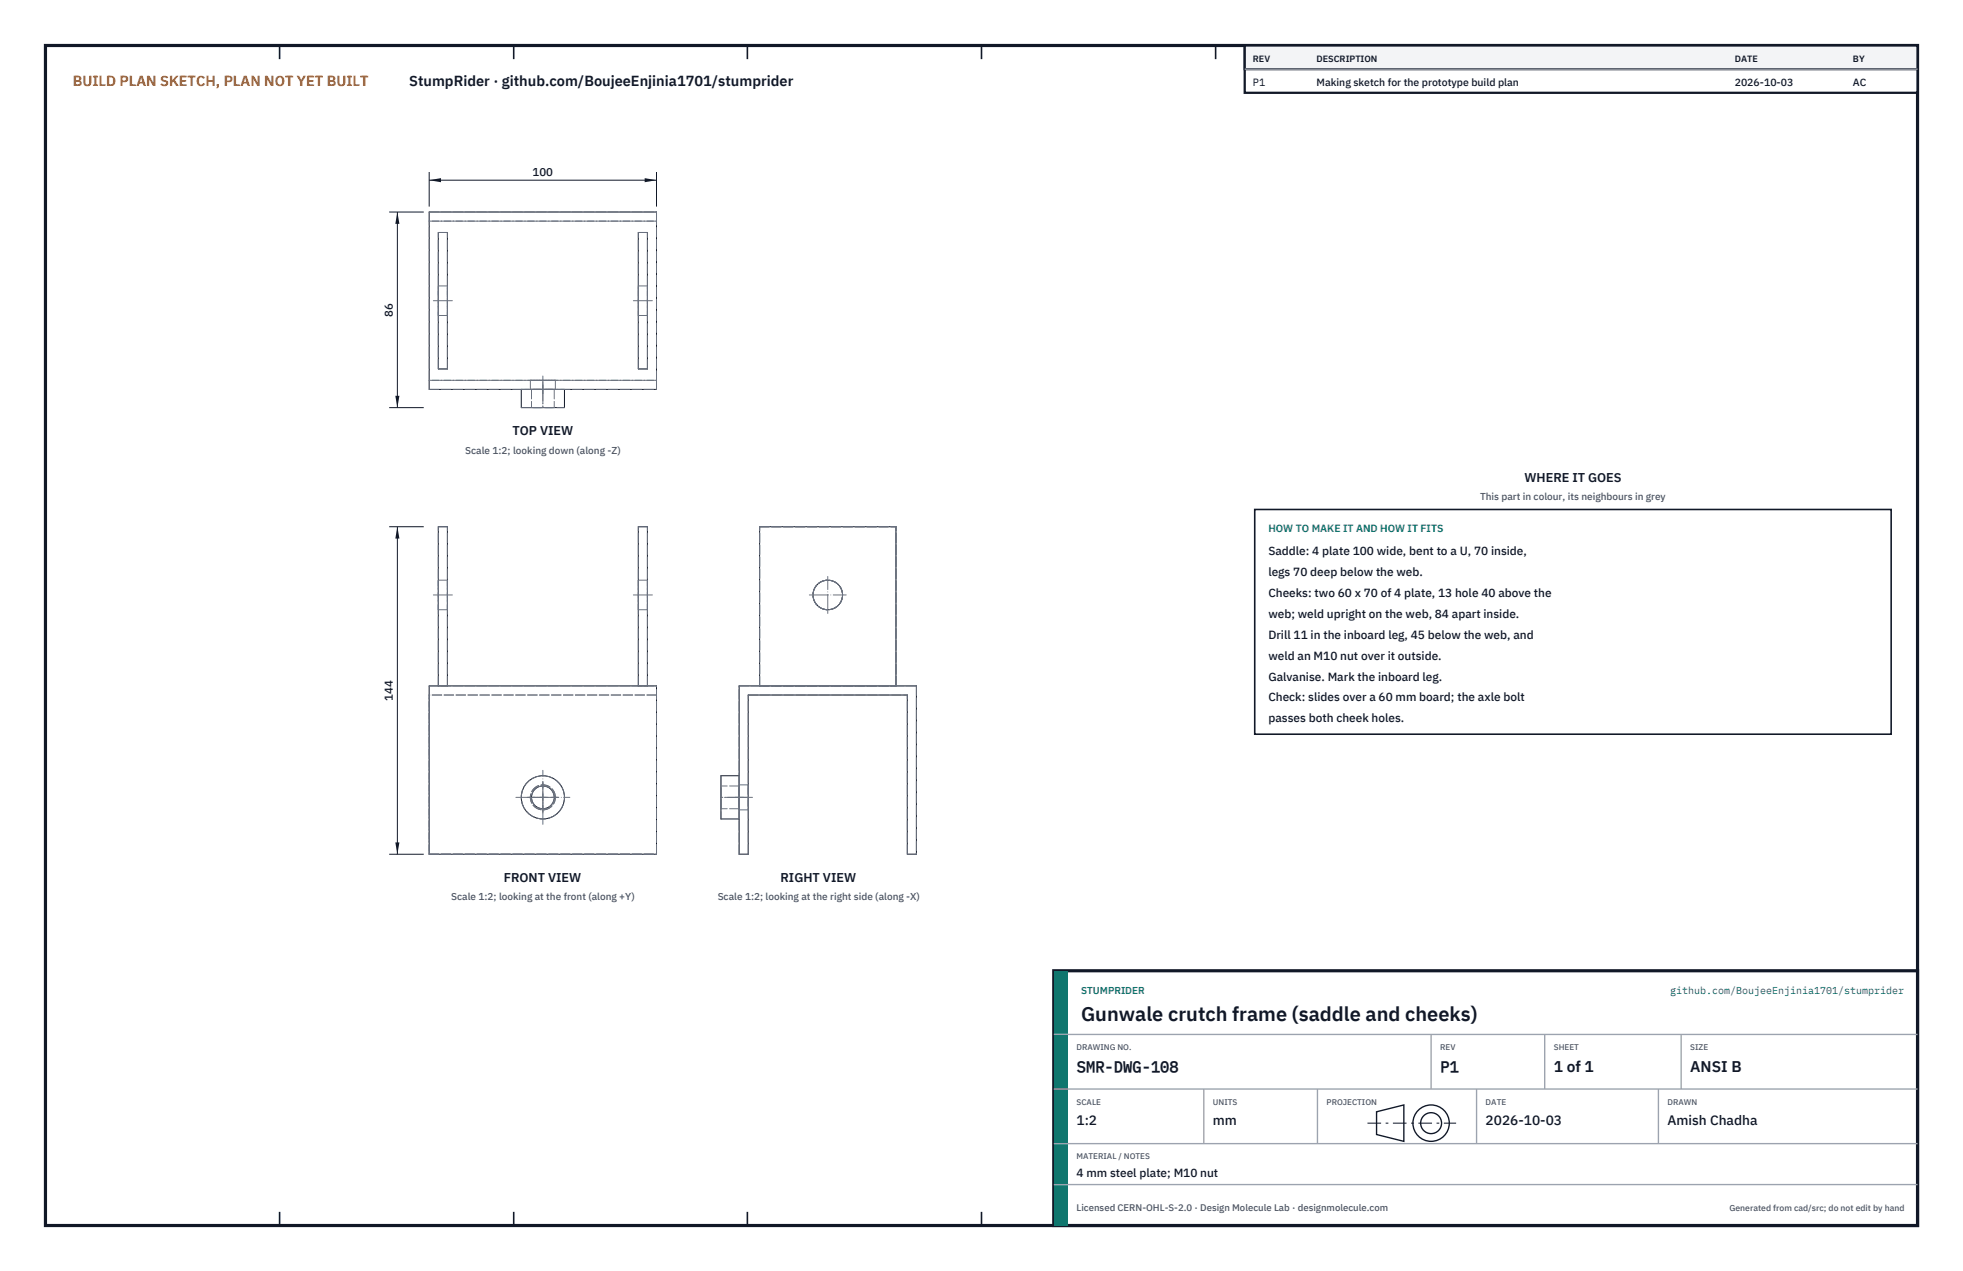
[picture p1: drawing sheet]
<svg xmlns="http://www.w3.org/2000/svg" width="432mm" height="279mm" viewBox="0 0 432 279" stroke-linecap="round" stroke-linejoin="round" font-family="sans-serif">
<defs><g id="words">
<text font-size="4.4" fill="#111827" x="237.8" y="224.4">Gunwale crutch frame (saddle and cheeks)</text>
<g font-size="3.4" fill="#111827">
<text x="236.8" y="235.6">SMR-DWG-108</text>
<text x="316.8" y="235.6">P1</text>
<text x="341.8" y="235.6">1 of 1</text>
<text x="371.8" y="235.6">ANSI B</text>
</g>
<text font-size="3.2" fill="#b45309" x="16" y="19">BUILD PLAN SKETCH, PLAN NOT YET BUILT</text>
<text font-size="3.2" fill="#111827" x="90" y="19">StumpRider · github.com/BoujeeEnjinia1701/stumprider</text>
<g font-size="3" fill="#111827">
<text x="236.8" y="247.2">1:2</text>
<text x="266.8" y="247.2">mm</text>
<text x="326.8" y="247.2">2026-10-03</text>
<text x="366.8" y="247.2">Amish Chadha</text>
</g>
<g font-size="2.8" fill="#111827">
<text x="112.7" y="95.7">TOP VIEW</text>
<text x="335.3" y="106">WHERE IT GOES</text>
<text x="110.8" y="193.9">FRONT VIEW</text>
<text x="171.7" y="193.9">RIGHT VIEW</text>
</g>
<g font-size="2.6" fill="#111827">
<text x="279" y="122">Saddle: 4 plate 100 wide, bent to a U, 70 inside,</text>
<text x="279" y="126.6">legs 70 deep below the web.</text>
<text x="279" y="131.2">Cheeks: two 60 x 70 of 4 plate, 13 hole 40 above the</text>
<text x="279" y="135.8">web; weld upright on the web, 84 apart inside.</text>
<text x="279" y="140.4">Drill 11 in the inboard leg, 45 below the web, and</text>
<text x="279" y="145">weld an M10 nut over it outside.</text>
<text x="279" y="149.6">Galvanise. Mark the inboard leg.</text>
<text x="279" y="154.2">Check: slides over a 60 mm board; the axle bolt</text>
<text x="279" y="158.8">passes both cheek holes.</text>
<text x="236.8" y="258.8">4 mm steel plate; M10 nut</text>
</g>
<g font-size="2.5" fill="#111827">
<text x="117.2" y="38.6">100</text>
<text x="86.4" y="69.6" transform="rotate(-90 86.4 69.6)">86</text>
<text x="86.4" y="154" transform="rotate(-90 86.4 154)">144</text>
</g>
<g font-size="2.3" fill="#111827">
<text x="275.6" y="18.8">P1</text>
<text x="289.6" y="18.8">Making sketch for the prototype build plan</text>
<text x="381.6" y="18.8">2026-10-03</text>
<text x="407.6" y="18.8">AC</text>
</g>
<text font-size="2.3" fill="#0f766e" x="279" y="117">HOW TO MAKE IT AND HOW IT FITS</text>
<g font-size="2.2" fill="#4b5563">
<text x="102.3" y="99.7">Scale 1:2; looking down (along -Z)</text>
<text x="325.6" y="110">This part in colour, its neighbours in grey</text>
<text x="99.2" y="197.9">Scale 1:2; looking at the front (along +Y)</text>
<text x="157.9" y="197.9">Scale 1:2; looking at the right side (along -X)</text>
</g>
<g font-size="2.2" fill="#0f766e">
<text x="237.8" y="218.4">STUMPRIDER</text>
<text x="367.4" y="218.4">github.com/BoujeeEnjinia1701/stumprider</text>
</g>
<text font-size="2.1" fill="#4b5563" x="236.8" y="266.2">Licensed CERN-OHL-S-2.0 · Design Molecule Lab · designmolecule.com</text>
<g font-size="2" fill="#111827">
<text x="275.6" y="13.6">REV</text>
<text x="289.6" y="13.6">DESCRIPTION</text>
<text x="381.6" y="13.6">DATE</text>
<text x="407.6" y="13.6">BY</text>
</g>
<text font-size="1.9" fill="#4b5563" x="380.4" y="266.2">Generated from cad/src; do not edit by hand</text>
<g font-size="1.8" fill="#4b5563">
<text x="236.8" y="230.8">DRAWING NO.</text>
<text x="316.8" y="230.8">REV</text>
<text x="341.8" y="230.8">SHEET</text>
<text x="371.8" y="230.8">SIZE</text>
<text x="236.8" y="242.8">SCALE</text>
<text x="266.8" y="242.8">UNITS</text>
<text x="291.8" y="242.8">PROJECTION</text>
<text x="326.8" y="242.8">DATE</text>
<text x="366.8" y="242.8">DRAWN</text>
<text x="236.8" y="254.8">MATERIAL / NOTES</text>
</g>
</g></defs>
<path d="M10 10h411.8v259.4h-411.8z" fill="none" stroke="#111827" stroke-width=".7" stroke-linecap="butt"/>
<g fill="none" stroke="#111827" stroke-width=".35">
<path d="M61.5 10v3M113 10v3M164.4 10v3M215.9 10v3M267.4 10v3M318.9 10v3M370.3 10v3M61.5 266.4v3M113 266.4v3M164.4 266.4v3M215.9 266.4v3M267.4 266.4v3"/>
<path d="M318.9 266.4v3M370.3 266.4v3"/>
</g>
<g fill="none" stroke="#111727" stroke-width=".22">
<path d="M94.4 46.6h50v39h-50zM96.4 51.1h2v30h-2zM140.4 51.1h2v30h-2zM114.7 85.6v4h9.5v-4M94.4 150.8h50v37h-50zM96.4 150.8v-35h2v35M140.4 150.8v-35h2v35M162.6 150.8h39v37h-2v-35h-35v35h-2zM167.1 150.8v-35h30v35M162.6 170.5h-4v9.5h4"/>
<circle cx="182.1" cy="130.8" r="3.3"/>
<circle cx="119.4" cy="175.3" r="2.5"/>
<circle cx="119.4" cy="175.3" r="4.8"/>
</g>
<g fill="none" stroke="#6a7180" stroke-width=".22" stroke-dasharray="2.1 .5">
<path d="M94.4 48.6v-2M94.4 48.6h50M94.4 46.6h50M96.4 51.1h2M140.4 51.1h2M144.4 48.6h-50M144.4 48.6v-2M96.4 66.1v-3.2M96.4 62.9v6.5M96.4 69.4v-3.3M96.4 69.4h2M96.4 62.9h2"/>
<path d="M98.4 66.1v-3.2M98.4 62.9v6.5M98.4 69.4v-3.3M140.4 66.1v-3.2M140.4 62.9v6.5M140.4 69.4v-3.3M140.4 69.4h2M140.4 62.9h2M142.4 66.1v-3.2M142.4 62.9v6.5M142.4 69.4v-3.3M94.4 85.6v-2"/>
<path d="M94.4 83.6v-35M94.4 85.6h50M94.4 83.6h50M96.4 81.1v-30M96.4 81.1h2M98.4 81.1v-30M114.7 89.6h9.5M114.7 85.6h9.5M116.7 85.6h5.5M116.7 83.6h5.5M116.7 83.6v2M116.9 89.6h5"/>
<path d="M116.9 85.6h5M116.9 85.6v4M121.9 89.6h-5M121.9 85.6h-5M121.9 85.6v4M122.2 85.6h-5.5M122.2 83.6h-5.5M122.2 83.6v2M124.2 85.6h-9.5M140.4 81.1v-30M140.4 81.1h2M142.4 81.1v-30"/>
<path d="M144.4 85.6v-2M144.4 83.6h-50M144.4 83.6v-35M96.4 115.8h2M140.4 115.8h2M167.1 115.8h30M96.4 134v-6.5M96.4 127.5v6.5M96.4 134h2M96.4 127.5h2M98.4 134v-6.5M98.4 127.5v6.5"/>
<path d="M140.4 134v-6.5M140.4 127.5v6.5M140.4 134h2M140.4 127.5h2M142.4 134v-6.5M142.4 127.5v6.5M94.4 150.8v37M94.4 150.8h50M96.4 150.8h2M96.4 150.8v-35M98.4 150.8v-35M140.4 150.8h2"/>
<path d="M140.4 150.8v-35M142.4 150.8v-35M144.4 152.8h-50M162.6 150.8h39M164.6 152.8h35M167.1 150.8h30M167.1 150.8v-35M197.1 150.8v-35M201.6 150.8v37M158.6 170.5v9.5M158.6 175.3v-2.5M158.6 172.8v5"/>
<path d="M158.6 177.8v-2.5M162.6 175.3v-2.8M162.6 172.5v5.5M162.6 178v-2.7M162.6 175.3v-4.8M162.6 170.5v9.5M162.6 175.3v-2.5M162.6 172.8v5M162.6 177.8v-2.5M162.6 172.8h-4M162.6 177.8h-4M164.6 175.3v-2.8"/>
<path d="M164.6 172.5v5.5M164.6 178v-2.7M164.6 172.5h-2M164.6 178h-2M94.4 187.8v-35M94.4 187.8h50M144.4 187.8v-35M144.4 187.8v-37M162.6 187.8v-37M162.6 187.8h2M162.6 180v-4.7M164.6 187.8v-35"/>
<path d="M199.6 187.8v-35M199.6 187.8h2"/>
<circle cx="182.1" cy="130.8" r="3.3"/>
<circle cx="119.4" cy="175.3" r="2.5"/>
<circle cx="119.4" cy="175.3" r="4.8"/>
<circle cx="119.4" cy="175.3" r="2.75"/>
</g>
<g fill="none" stroke="#6a7180" stroke-width=".22" stroke-dasharray="4.2 .5 0 .5">
<path d="M95.3 66.1h4.2M139.3 66.1h4.2M119.4 84.6v5M119.4 83.9v5.7M119.4 82.7v3.8M95.3 130.8h4.2M139.3 130.8h4.2M178 130.8h8.1M182.1 134.9v-8.2M113.5 175.3h11.9M116 175.3h6.9M116.3 175.3h6.2"/>
<path d="M119.4 178.7v-6.9M119.4 178.4v-6.2M163.6 175.3h-5M164.3 175.3h-5.7M165.5 175.3h-3.9M119.4 181.2v-11.9"/>
</g>
<path d="M94.4 37.8v7.6M94.4 39.6h50M144.4 37.8v7.6" fill="none" stroke="#111827" stroke-width=".22"/>
<path d="M94.4 39.6l2.6-.4v.9zM141.8 39.2v.9l2.6-.5z" fill="#111827"/>
<path d="M85.6 46.6h7.6M87.4 46.6v43M85.6 89.6h7.6" fill="none" stroke="#111827" stroke-width=".22"/>
<path d="M87.4 46.6l-.4 2.6h.9zM87 87h.9l-.5 2.6z" fill="#111827"/>
<path d="M85.6 115.8h7.6M87.4 115.8v72M85.6 187.8h7.6" fill="none" stroke="#111827" stroke-width=".22"/>
<path d="M87.4 115.8l-.4 2.6h.9zM87 185.2h.9l-.5 2.6z" fill="#111827"/>
<path d="M276 112h140v49.4h-140z" fill="#fff" stroke="#111827" stroke-width=".35"/>
<path d="M273.8 10h148v10.4h-148z" fill="#fff" stroke="#111827" stroke-width=".5"/>
<path d="M273.8 10h148v5.2h-148z" fill="#f3f4f6" stroke="#111827" stroke-width=".5"/>
<path d="M273.8 15.2h148" fill="none" stroke="#9ca3af" stroke-width=".3"/>
<path d="M231.8 213.4h190v56h-190z" fill="#fff" stroke="#111827" stroke-width=".7" stroke-linecap="butt"/>
<path d="M231.8 213.4h3v56h-3z" fill="#0f766e"/>
<path d="M231.8 227.4h190M231.8 239.4h190M264.8 239.4v12M289.8 239.4v12M314.8 227.4v12M324.8 239.4v12M339.8 227.4v12M364.8 239.4v12M369.8 227.4v12M231.8 251.4h190M231.8 260.4h190" fill="none" stroke="#9ca3af" stroke-width=".3"/>
<g fill="none" stroke="#111827" stroke-width=".3">
<path d="M302.8 244.4l6-1.5v8l-6-1.5z"/>
<circle cx="314.8" cy="246.9" r="4"/>
<circle cx="314.8" cy="246.9" r="2.3"/>
</g>
<path d="M300.8 246.9h19.5" fill="none" stroke="#111827" stroke-width=".22" stroke-dasharray="3 1 .6 1" stroke-linecap="butt"/>
<use href="#words"/>
</svg>
